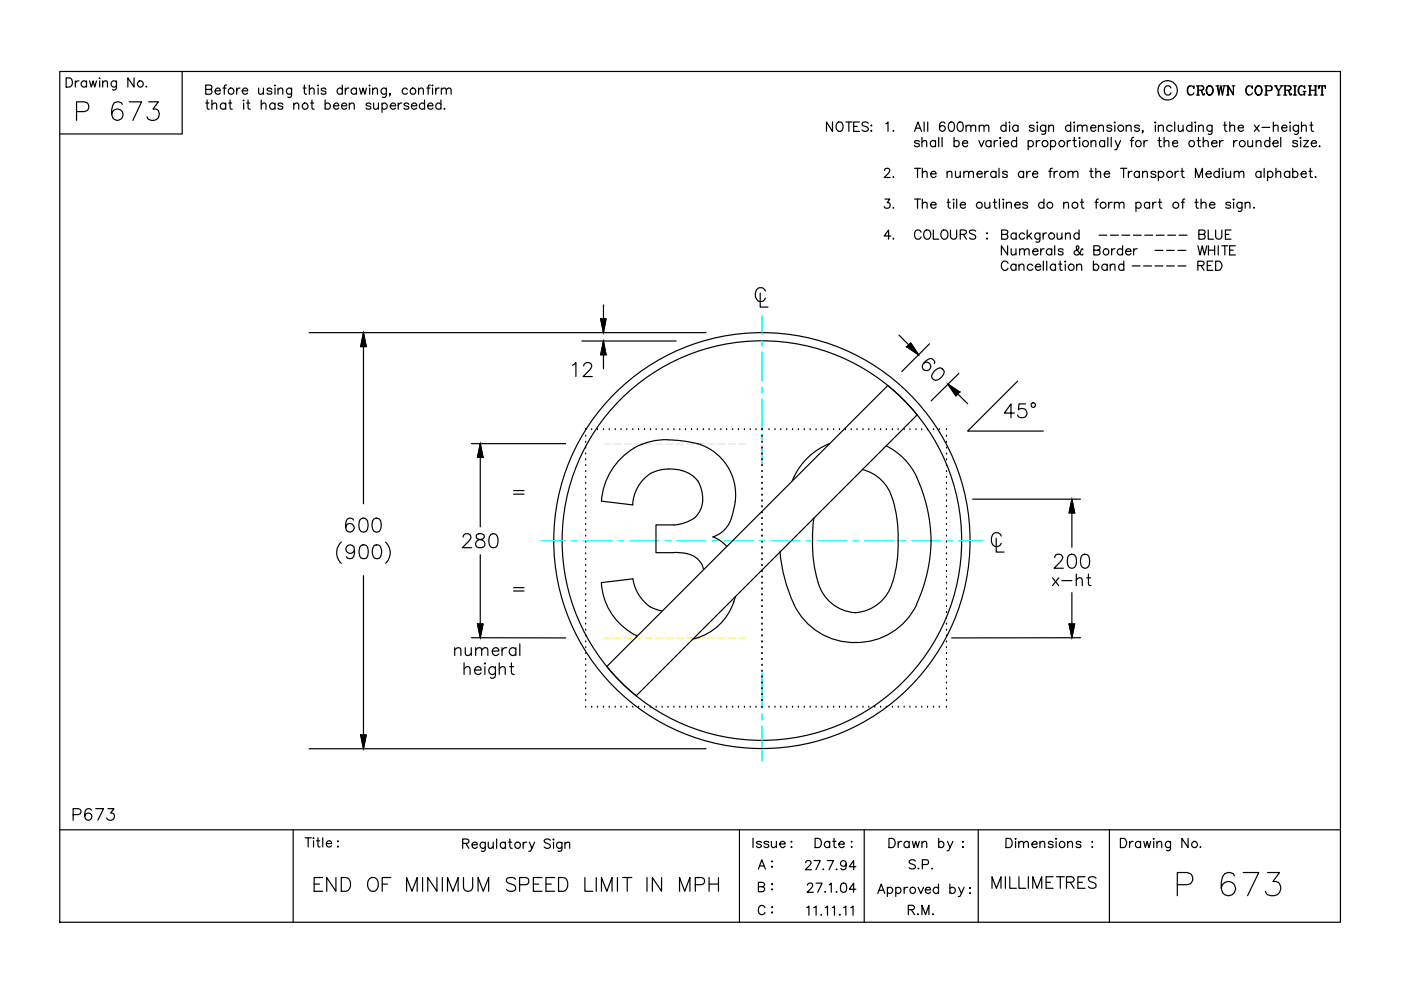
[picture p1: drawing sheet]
<svg xmlns="http://www.w3.org/2000/svg" width="297mm" height="210mm" viewBox="0 0 297 210" stroke-linecap="round" stroke-linejoin="round" font-family="sans-serif">
<g fill="none" stroke="#000" stroke-width=".25">
<path d="M12.7 15.2h271.5v180.3h-271.5zM14 16.5h.7a1.04 1.04 0 0 1 .7 1 1.04 1.04 0 0 1-.7 1h-.7zM16 17.1v1.4M16.7 17.1a.64 .64 0 0 0-.7 .6M18.3 17.4a.63 .63 0 0 0-.9-.1 .63 .63 0 0 0 0 1 .63 .63 0 0 0 .9-.1M18.3 17.1v1.4M19 17.1l.4 1.4 .3-1.4 .4 1.4 .4-1.4M21.1 17.1v1.4M21.1 16.5v.2zM21.8 17.5l.4-.4 .5 .1 .1 1.3M21.8 17.1v1.4M24.7 17.1l-.1 1.8-.3 .2-.5-.1"/>
<path d="M24.7 17.4a.63 .63 0 0 0-.9-.1 .63 .63 0 0 0 0 1 .63 .63 0 0 0 .9-.1M28.4 16.5v2l-1.3-2v2M31 18.3l-.1 .1h.2M38.6 15.2v13.2h-25.9M43.6 19l1.2-.1 .1-.3-.1-.4-.3-.2h-.9v2h.9l.3-.2v-.7l-.3-.1M45.6 19.3h1.1a.55 .55 0 0 0-.5-.7 .55 .55 0 0 0-.6 .7 .61 .61 0 0 0 .4 .7 .61 .61 0 0 0 .7-.3M47.3 18.7h.6M48 18l-.4 .1v.3v1.6M50.2 18.7v1.3M50.9 18.7a.65 .65 0 0 0-.7 .6M51.4 19.3h1.1a.57 .57 0 0 0-.6-.7 .57 .57 0 0 0-.5 .7v.1a.63 .63 0 0 0 .4 .6 .63 .63 0 0 0 .7-.3M54.8 18.7l.1 1.2 .5 .1 .5-.4"/>
<path d="M55.9 18.7v1.3M57.6 19a.57 .57 0 0 0-1 0l.3 .3h.5a.33 .33 0 0 1 .1 .6 .7 .7 0 0 1-.9-.2M58.2 18.1h.2zM58.3 18.7v1.3M58.9 19l.5-.3 .5 .1 .1 1.2M58.9 18.7v1.3M61.8 18.7l-.1 1.7-.2 .3-.5-.1M61.8 19a.62 .62 0 0 0-.9-.1 .62 .62 0 0 0 0 .9 .62 .62 0 0 0 .9-.1M64.3 18.7h.6M64.5 18v1.6l.2 .3 .3 .1M65.6 19l.5-.3 .4 .1 .1 1.2M65.6 18v2"/>
<path d="M67.5 18.7v1.3M67.5 18v.2zM69.1 19a.56 .56 0 0 0-.5-.4 .56 .56 0 0 0-.5 .4l.3 .3h.4a.33 .33 0 0 1 .2 .6 .7 .7 0 0 1-.9-.2M72.6 19a.62 .62 0 0 0-.9-.1 .62 .62 0 0 0 0 .9 .62 .62 0 0 0 .9-.1M72.6 18v2M73.2 18.7v1.3M74 18.7a.72 .72 0 0 0-.8 .6M75.6 19a.64 .64 0 0 0-1-.1 .64 .64 0 0 0 0 .9 .64 .64 0 0 0 1-.1M75.6 18.7v1.3M76.2 18.7l.4 1.3 .4-1.3 .4 1.3 .3-1.3M78.4 18.7v1.3M78.4 18v.2z"/>
<path d="M79 19l.5-.3 .4 .1 .1 1.2M79 18.7v1.3M81.9 18.7v1.5a.53 .53 0 0 1-.8 .4M81.9 19a.64 .64 0 0 0-.9-.1 .64 .64 0 0 0 0 .9 .64 .64 0 0 0 .9-.1M82.7 19.9h-.1h.1l-.1 .5M86.4 19a.62 .62 0 0 0-.9-.1 .62 .62 0 0 0 0 .9 .62 .62 0 0 0 .9-.1M88.7 19l.5-.3 .5 .1 .1 1.2M88.7 18.7v1.3M90.5 18.7h.7M91.2 18l-.3 .1-.1 .3v1.6M91.7 18.7v1.3M91.7 18v.2z"/>
<path d="M92.4 18.7v1.3M93.1 18.7a.65 .65 0 0 0-.7 .6M93.6 19l.4-.3 .5 .1 .1 1.2M93.6 18.7v1.3M94.6 19l.5-.3 .5 .1v1.2M248.3 18.7a.72 .72 0 0 0-.9-.5 .72 .72 0 0 0-.5 .7 .88 .88 0 0 0 .1 1 .88 .88 0 0 0 1 .2l.3-.4M252.4 18.2a1.11 1.11 0 0 0 0 2M253 18.5l.1 .3v-.6l-.1 .3a.75 .75 0 0 0-.8-.3 .75 .75 0 0 0-.5 .7v.5a.72 .72 0 0 0 .6 .7 .72 .72 0 0 0 .8-.4M253.7 18.2h1.1l.4 .2v.4l-.1 .2-1 .1M254 18.2v2M254.1 18.2v2M254.5 19.1l.3 .2 .3 .7h.3"/>
<path d="M254.7 19.2l.4 1h.1l.2-.3M254.8 18.2l.4 .4-.2 .4-.2 .1M256.4 18.2a1 1 0 0 0-.7 1 1 1 0 0 0 .9 1 1 1 0 0 0 .6-1.1 1 1 0 0 0-.8-.9 1.13 1.13 0 0 0 0 2M256.6 18.2a1.09 1.09 0 0 1 .6 1 1.09 1.09 0 0 1-.6 1M257.8 18.2h.6M258.1 18.2l.3 2 .4-2 .4 2 .4-2M258.2 18.2l.2 1.5M258.9 18.2l.3 1.5M259.3 18.2h.6M260 18.2h.4M260.3 18.2v2M261.3 18.2h.5"/>
<path d="M261.5 20l-1.1-1.8v2M261.5 18.2v2l-1.1-1.8M264.8 18.2a1.11 1.11 0 0 0 0 2M265.4 18.5l.1 .3v-.6l-.1 .3a.75 .75 0 0 0-.8-.3 .75 .75 0 0 0-.5 .7 .86 .86 0 0 0 .2 1 .86 .86 0 0 0 .9 .2l.3-.4M266.8 18.2a1 1 0 0 0-.7 1 1 1 0 0 0 .8 1 1 1 0 0 0 .7-1.1 1 1 0 0 0-.8-.9 1.09 1.09 0 0 0-.6 1 1.09 1.09 0 0 0 .6 1M266.9 18.2a1.13 1.13 0 0 1 0 2M268.2 18.2h1.1l.3 .1 .1 .3-.1 .5-1.1 .1M268.4 18.2v2M268.5 18.2v2M269.3 18.2a.52 .52 0 0 1 .4 .5 .52 .52 0 0 1-.4 .5M270.2 18.2h.6M270.4 18.2l.6 1v1"/>
<path d="M270.5 18.2l.6 1v1M271.4 18.2h.6M271.8 18.2l-.7 1M272.2 18.2h1.1l.3 .1 .1 .3-.1 .4-1.1 .1M272.4 18.2v2M272.5 18.2v2M273 19.1l.3 .2 .4 .8 .1-.1M273.2 19.2l.2 .9 .3 .1 .1-.3M273.3 18.2l.4 .4-.1 .3-.3 .2M274.2 18.2h.7M274.5 18.2v2M274.6 18.2v2"/>
<path d="M275.9 18.2a1.11 1.11 0 0 0 0 2M276.3 19.4h.6M276.5 18.5l.1 .3v-.6l-.1 .3a.75 .75 0 0 0-.8-.3 .75 .75 0 0 0-.5 .7l.2 .8a.66 .66 0 0 0 .5 .4 .66 .66 0 0 0 .6-.2M276.5 19.4v.8M276.6 19.4v.8M277.4 18.2h.7M277.7 18.2v2M277.8 19.1h1.1M277.8 18.2v2M278.6 18.2h.6M278.9 18.2v2M279 18.2v2"/>
<path d="M279.7 18.2l-.1 .6v-.6h1.4v.6l-.1-.6M280.3 18.2v2M280.4 18.2v2M16.2 23.7h1.7l.6-.2a1.06 1.06 0 0 0 .3-1.2 1.06 1.06 0 0 0-.9-.7h-1.7v3.9M25.9 22.1a1.11 1.11 0 0 0-1.1-.5 1.11 1.11 0 0 0-.9 .8 2.73 2.73 0 0 0 .3 2.9 1.21 1.21 0 0 0 1.8-.5 1.21 1.21 0 0 0-.8-1.7 1.21 1.21 0 0 0-1.5 1.1M27.4 21.6h2.6l-1.8 3.9M31.5 21.6h2.1l-1.2 1.5h.6a1.3 1.3 0 0 1 .7 1.6 1.3 1.3 0 0 1-1.6 .8l-.6-.2-.3-.5M43.6 21.8h.7M43.9 21.2v1.6l.1 .3 .4 .1M44.9 22.2l.5-.4 .5 .2v1.2M44.9 21.2v2M47.9 22.1a.64 .64 0 0 0-1-.1 .64 .64 0 0 0 0 1 .64 .64 0 0 0 1-.1"/>
<path d="M47.9 21.8v1.4M48.5 21.8h.6M48.8 21.2v1.6l.1 .3 .3 .1M51.7 21.8v1.4M51.7 21.2v.2zM52.3 21.8h.7M52.6 21.2v1.6l.1 .3 .4 .1M55.4 22.2l.5-.4 .4 .2 .1 1.2M55.4 21.2v2M58.3 22.1a.64 .64 0 0 0-.9-.1 .64 .64 0 0 0 0 1 .64 .64 0 0 0 .9-.1M58.3 21.8v1.4M60 22.1a.57 .57 0 0 0-1.1 0l.3 .3 .5 .1a.33 .33 0 0 1 .2 .6 .7 .7 0 0 1-1-.2"/>
<path d="M62.3 22.2l.5-.4 .4 .2 .1 1.2M62.3 21.8v1.4M65.8 21.8h.7M66.1 21.2v1.6l.1 .3 .4 .1M68.9 22.1a.62 .62 0 0 1 .9 0 .62 .62 0 0 1 0 .9 .62 .62 0 0 1-.9-.1M68.9 21.2v2M70.7 22.4h1.1a.56 .56 0 0 0-.5-.6 .56 .56 0 0 0-.6 .6 .61 .61 0 0 0 .4 .7 .61 .61 0 0 0 .7-.2M72.4 22.4h1.1a.55 .55 0 0 0-.5-.6 .55 .55 0 0 0-.6 .6 .61 .61 0 0 0 .4 .7 .61 .61 0 0 0 .7-.2M74.1 22.2l.4-.4 .5 .2 .1 1.2M74.1 21.8v1.4M78.6 22.1a.56 .56 0 0 0-.5-.3 .56 .56 0 0 0-.5 .3l.3 .3 .5 .1a.33 .33 0 0 1 .1 .6 .7 .7 0 0 1-.9-.2M79.2 21.8l.1 1.3 .5 .1 .4-.4"/>
<path d="M80.2 21.8v1.4M81 22.1a.62 .62 0 0 1 .9 0 .62 .62 0 0 1 0 .9 .62 .62 0 0 1-.9-.1M81 21.8v2M82.7 22.4h1.2a.57 .57 0 0 0-.6-.6 .57 .57 0 0 0-.6 .6v.2a.63 .63 0 0 0 .5 .6 .63 .63 0 0 0 .7-.3M84.4 21.8v1.4M85.2 21.8a.72 .72 0 0 0-.8 .6M86.7 22.1a.57 .57 0 0 0-1 0 .9 .9 0 0 0 .9 .5l.1 .3a.62 .62 0 0 1-1 0M87.2 22.4h1.2a.62 .62 0 0 0-.9-.5 .62 .62 0 0 0-.2 1 .65 .65 0 0 0 1.1 0M90 22.1a.62 .62 0 0 0-.9 0 .62 .62 0 0 0 0 .9 .62 .62 0 0 0 .9-.1M90 21.2v2M90.7 22.4h1.1a.56 .56 0 0 0-.6-.6 .56 .56 0 0 0-.5 .6 .61 .61 0 0 0 .3 .7 .61 .61 0 0 0 .8-.2M93.5 22.1a.62 .62 0 0 0-.9 0 .62 .62 0 0 0 0 .9 .62 .62 0 0 0 .9-.1"/>
<path d="M93.5 21.2v2M94.2 23l-.1 .1h.2M176.5 25.9v2l-1.3-2v2M177.6 26a.95 .95 0 0 1 1.2 .4 .95 .95 0 0 1-.2 1.2l-.2 .1a.93 .93 0 0 1-1.1-.4 .93 .93 0 0 1 .2-1.1zM179.3 25.9h1.4M180 25.9v2M181 26.8h.8M182.2 25.9h-1.2v2h1.2M184.1 26.2a.73 .73 0 0 0-.7-.4 .73 .73 0 0 0-.6 .5l.2 .3 .9 .4 .2 .6a.84 .84 0 0 1-1.3 0M184.6 26.6h.2zM184.6 27.7h.2v.2zM187.6 36.2v-.3l.3-.2 .7 .2a.66 .66 0 0 1-.2 .8l-.9 .9h1.2"/>
<path d="M187.8 26.2l.5-.3v2M189.4 27.6v.3l.1-.2M189.4 37.5h-.1h.2M193.9 27.9l.7-2 .8 2M193.9 35.7h1.3M194.2 27.2h.9M194.5 35.7v1.9M194.9 30.1a.62 .62 0 0 0-1 0 .9 .9 0 0 0 .9 .4l.1 .3a.57 .57 0 0 1-1 0M195.5 30.2l.4-.4 .5 .1 .1 1.2M195.5 29.1v2M195.6 36.7l.4-.4 .5 .1 .1 1.2M195.6 35.7v1.9"/>
<path d="M195.9 25.9v2M196.7 25.9v2M197.3 36.9h1.2a.61 .61 0 0 0-.9-.5 .61 .61 0 0 0-.2 .9 .6 .6 0 0 0 1.1 0M198.3 30.1a.62 .62 0 0 0-.9-.1 .62 .62 0 0 0 0 .9 .62 .62 0 0 0 .9-.1M198.3 29.8v1.3M199 29.1v2M199.7 29.1v2M200.3 26.2a.59 .59 0 0 0-.8-.2 1.21 1.21 0 0 0 .2 1.9 .63 .63 0 0 0 .7-.6 .63 .63 0 0 0-.5-.7 .63 .63 0 0 0-.7 .6M200.8 36.7l.5-.4 .4 .1 .1 1.2M200.8 36.3v1.3M201.4 26a.64 .64 0 0 1 .9 .2 1.32 1.32 0 0 1-.5 1.7h-.2a1.25 1.25 0 0 1-.2-1.9zM202.3 30.1a.62 .62 0 0 1 .9-.1 .62 .62 0 0 1 0 .9 .62 .62 0 0 1-.9-.1"/>
<path d="M202.3 29.1v2M202.6 36.3l.1 1.2 .4 .1 .5-.3M203.2 26a.64 .64 0 0 1 .9 .2 1.32 1.32 0 0 1-.4 1.7h-.2a1.25 1.25 0 0 1-.3-1.9zM203.6 36.3v1.3M204.1 30.4h1.1a.6 .6 0 0 0-.9-.5 .6 .6 0 0 0-.2 .9 .57 .57 0 0 0 1.1 0M204.4 36.7l.4-.4 .5 .1 .1 1.2M204.4 36.3v1.3M204.8 26.9a.67 .67 0 0 1 1-.3v1.3M204.8 26.5v1.4M205.4 36.7l.4-.4 .5 .1 .1 1.2M205.8 26.9a.67 .67 0 0 1 1-.3l.1 1.3M207.2 36.9h1.1a.6 .6 0 0 0-.9-.5 .6 .6 0 0 0-.2 .9 .57 .57 0 0 0 1.1 0"/>
<path d="M207.5 29.8l.6 1.3 .5-1.3M207.6 26.9a.67 .67 0 0 1 .9-.3l.1 1.3M207.6 26.5v1.4M208.6 26.9l.5-.4 .5 .1v1.3M208.8 36.3v1.3M209.6 36.3a.64 .64 0 0 0-.8 .6M210.1 30.1a.62 .62 0 0 0-.9-.1 .62 .62 0 0 0 0 .9 .62 .62 0 0 0 .9-.1M210.1 29.8v1.3M210.8 29.8v1.3M211.2 36.6a.63 .63 0 0 0-1-.1 .63 .63 0 0 0 0 1 .63 .63 0 0 0 1-.2M211.2 36.3v1.3M211.5 29.8a.58 .58 0 0 0-.7 .6"/>
<path d="M211.8 35.7v1.9M212.1 29.1v.2h-.1zM212.1 29.8v1.3M212.7 30.4h1.1a.6 .6 0 0 0-.8-.5 .6 .6 0 0 0-.2 .9 .57 .57 0 0 0 1 0M213.3 26.8a.62 .62 0 0 0-.9-.1 .62 .62 0 0 0 0 .9 .62 .62 0 0 0 .9 0M213.3 25.9v2M213.6 36.6a.57 .57 0 0 0-1 0l.1 .2 .8 .3 .1 .2a.57 .57 0 0 1-1 0M214.1 25.9v.2zM214.1 26.5v1.4M215.5 30.1a.62 .62 0 0 0-.9-.1 .62 .62 0 0 0 0 .9 .62 .62 0 0 0 .9-.1M215.5 29.1v2M215.8 26.8a.64 .64 0 0 0-.9-.1 .64 .64 0 0 0 0 1 .64 .64 0 0 0 .9-.1"/>
<path d="M215.8 26.5v1.4M217 36.6a.61 .61 0 0 0-.9-.1 .61 .61 0 0 0 0 .9 .61 .61 0 0 0 .9-.1M217 36.3v1.3M217.7 36.3v1.3M218 30.1a.62 .62 0 0 1 .9-.1 .62 .62 0 0 1 0 .9 .62 .62 0 0 1-.9-.1M218 29.8v1.9M218.5 36.3a.64 .64 0 0 0-.8 .6M218.9 36.9h1.1a.6 .6 0 0 0-.8-.5 .6 .6 0 0 0-.2 .9 .57 .57 0 0 0 1 0M219.3 26.8a.6 .6 0 0 0-1.1 0l.1 .2a.9 .9 0 0 1 1 .5v.1a.56 .56 0 0 1-.5 .3 .56 .56 0 0 1-.6-.3M219.7 29.8v1.3M219.9 26h.1l-.1 .1zM219.9 26.5v1.4"/>
<path d="M220.5 29.8a.64 .64 0 0 0-.8 .6M221.7 26.5v1.5a.53 .53 0 0 1-.8 .4M221.7 26.8a.64 .64 0 0 0-.9-.1 .64 .64 0 0 0 0 .9 .64 .64 0 0 0 .9 0M222.3 26.9l.5-.4 .5 .1 .1 1.3M222.3 26.5v1.4M222.3 36.3h.7M222.7 30.1a.62 .62 0 0 1 .9-.1 .62 .62 0 0 1 0 .9 .62 .62 0 0 1-.9-.1M222.7 29.8v1.9M223.1 35.7l-.4 .1-.1 .3v1.5M223.5 36.3v1.3M224.2 36.3a.58 .58 0 0 0-.7 .6M226.3 29.8v1.3"/>
<path d="M226.5 36.7l.4-.4 .5 .1 .1 1.2M226.5 36.3v1.3M227 26.8a.62 .62 0 0 0-.9-.1 .62 .62 0 0 0 0 .9 .62 .62 0 0 0 .9 0M227 25.9v2M227 29.8a.58 .58 0 0 0-.7 .6M227.5 29.8h.6M227.5 36.7l.5-.4 .4 .1 .1 1.2M227.8 25.9v.2zM227.8 26.5v1.4M227.8 29.1v1.6l.1 .3 .3 .1M228.4 26.9a.67 .67 0 0 1 1-.3l.1 1.3M228.4 26.5v1.4"/>
<path d="M228.9 29.1v.2h-.1zM228.9 29.8v1.3M229.5 26.9a.67 .67 0 0 1 .9-.3l.1 1.3M231 36.3h.7M231.2 27.1h1.1a.6 .6 0 0 0-.8-.5 .6 .6 0 0 0-.2 1 .57 .57 0 0 0 1 0M231.3 30.2l.5-.4 .5 .1v1.2M231.3 29.8v1.3M231.3 35.7v1.6l.1 .2 .4 .1M232.3 36.7l.5-.4 .5 .1 .1 1.2M232.3 35.7v1.9M232.9 26.9l.5-.4 .4 .1 .1 1.3M232.9 26.5v1.4"/>
<path d="M234.1 36.9h1.2a.61 .61 0 0 0-.9-.5 .61 .61 0 0 0-.2 .9 .6 .6 0 0 0 1.1 0M234.2 30.1a.62 .62 0 0 0-.9-.1 .62 .62 0 0 0 0 .9 .62 .62 0 0 0 .9-.1M234.2 29.8v1.3M234.9 29.1v2M235.6 29.1v2M235.7 26.8a.65 .65 0 0 0-1 0l.1 .2 .8 .3 .1 .3a.6 .6 0 0 1-1 0M236.4 25.9v.2zM236.4 26.5v1.4M236.4 29.8l.6 1.3 .6-1.3M237 31.1l-.3 .6h-.3M237.6 35.7h1.3M238.2 35.7v1.9"/>
<path d="M238.8 26.9l.4-.4 .5 .1 .1 1.3M238.8 26.5v1.4M239.2 36.3v1.3M239.6 29.8h.7M240 36.3a.64 .64 0 0 0-.8 .6M240.4 29.1l-.4 .2-.1 .2v1.6M241.6 26.8a.6 .6 0 0 0-1 0v.2a.9 .9 0 0 1 1 .5v.1a.56 .56 0 0 1-.5 .3 .56 .56 0 0 1-.5-.3M241.6 36.6a.61 .61 0 0 0-.9-.1 .61 .61 0 0 0 0 .9 .61 .61 0 0 0 .9-.1M241.6 36.3v1.3M242.2 36.7l.5-.4 .5 .1 .1 1.2M242.2 36.3v1.3M242.3 27.7l-.1 .2v-.2h.1l-.1 .5"/>
<path d="M242.5 29.8v1.3M243.3 29.8a.58 .58 0 0 0-.8 .6M244.9 26h.1v.1zM245 26.5v1.4M245 36.6a.57 .57 0 0 0-1 0l.1 .2 .9 .3v.2a.57 .57 0 0 1-1 0M245.5 29.8h.7M245.6 26.9l.5-.4 .4 .1 .1 1.3M245.6 26.5v1.4M245.6 36.6a.63 .63 0 0 1 .9-.1 .63 .63 0 0 1 0 1 .63 .63 0 0 1-.9-.2M245.6 36.3v2M245.8 29.1v1.6l.1 .3 .4 .1M246.8 30.2l.5-.4 .4 .1 .1 1.2"/>
<path d="M246.8 29.1v2M248.5 26.8a.64 .64 0 0 0-.9-.1 .64 .64 0 0 0 0 .9 .64 .64 0 0 0 .9 0M248.6 30.4h1.1a.6 .6 0 0 0-.8-.5 .6 .6 0 0 0-.2 .9 .57 .57 0 0 0 1 0M249.1 25.9v2M249.1 36.3v1.3M249.8 26.5l.1 1.2 .5 .2 .4-.4M249.9 36.3a.64 .64 0 0 0-.8 .6M250.4 36.3h.6M250.6 35.7v1.6l.2 .2 .3 .1M250.8 26.5v1.4M252.7 26.8a.64 .64 0 0 0-.9-.1 .64 .64 0 0 0 0 .9 .64 .64 0 0 0 .9 0M252.7 25.9v2"/>
<path d="M253.3 26h.2v.1zM253.5 26.5v1.4M253.5 37.6v-1.9l.7 1.9 .7-1.9v1.9M253.7 20.2h.6M253.8 29.8h.7M254.1 26.9l.5-.4 .4 .1 .1 1.3M254.1 26.5v1.4M254.1 29.1v1.6l.1 .3 .4 .1M255.1 30.2l.5-.4 .4 .1 .2 1.2M255.1 29.1v2M255.7 36.9h1.1a.6 .6 0 0 0-.8-.5 .6 .6 0 0 0-.2 .9 .57 .57 0 0 0 1 0M256.9 30.4h1.1a.61 .61 0 0 0-.8-.5 .61 .61 0 0 0-.2 .9 .6 .6 0 0 0 1 0"/>
<path d="M257 26.5l-.1 1.8-.3 .2-.4-.1M257 26.8a.62 .62 0 0 0-.9-.1 .62 .62 0 0 0 0 .9 .62 .62 0 0 0 .9 0M258.5 36.6a.63 .63 0 0 0-.9-.1 .63 .63 0 0 0 0 1 .63 .63 0 0 0 .9-.2M258.5 35.7v1.9M258.6 29.8v1.3M259.2 36.3v1.3M259.2 35.7l.1 .1-.1 .1zM259.3 29.8a.64 .64 0 0 0-.7 .6M259.4 26.5h.7M259.7 25.9v1.6l.1 .2 .4 .2M259.9 36.3l.1 1.2 .4 .1 .5-.3M260 20.2h.6"/>
<path d="M260.7 26.9a.67 .67 0 0 1 1-.3l.1 1.3M260.7 25.9v2M260.9 36.3v1.3M261.5 29.8v1.3M261.7 36.7l.4-.4 .5 .1 .1 1.2M261.7 36.3v1.3M262.3 29.8a.64 .64 0 0 0-.8 .6M262.5 27.1h1.1a.6 .6 0 0 0-.8-.5 .6 .6 0 0 0-.2 1 .57 .57 0 0 0 1 0M262.7 36.7l.5-.4 .4 .1 .1 1.2M264.6 29.8v1.2l.5 .1 .5-.4M265.6 29.8v1.3M266 26.5l1 1.4"/>
<path d="M266.3 30.2l.5-.4 .5 .1v1.2M266.3 29.8v1.3M267 26.5l-1 1.4M267.3 36.6a.61 .61 0 0 0-.9-.1 .61 .61 0 0 0 0 .9 .61 .61 0 0 0 .9-.1M267.3 36.3v1.3M267.6 27h1.6M268 35.7v1.9M268.2 20.2h.6M268.7 36.6a.63 .63 0 0 1 1-.1 .63 .63 0 0 1 0 1 .63 .63 0 0 1-1-.2M268.7 36.3v2M269.2 30.1a.62 .62 0 0 0-.9-.1 .62 .62 0 0 0 0 .9 .62 .62 0 0 0 .9-.1M269.2 29.1v2"/>
<path d="M269.9 30.4h1.1a.6 .6 0 0 0-.9-.5 .6 .6 0 0 0-.1 .9 .57 .57 0 0 0 1 0M270 26.9l.4-.4 .5 .1 .1 1.3M270 25.9v2M270.5 36.7l.5-.4 .5 .1v1.2M270.5 35.7v1.9M270.8 20.2h.6M271.5 29.1v2M271.8 27.1h1.1a.6 .6 0 0 0-.9-.5 .6 .6 0 0 0-.2 1 .57 .57 0 0 0 1.1 0M272.2 20.2h.6M273.4 36.6a.63 .63 0 0 0-.9-.1 .63 .63 0 0 0 0 1 .63 .63 0 0 0 .9-.2M273.4 36.3v1.3M273.5 26.5v1.4"/>
<path d="M273.5 25.9v.2zM274.1 36.6a.61 .61 0 0 1 .9-.1 .61 .61 0 0 1 0 .9 .61 .61 0 0 1-.9-.1M274.1 35.7v1.9M274.2 20.2h.7M275.1 30.1a.62 .62 0 0 0-1 0l.1 .2a.9 .9 0 0 1 .9 .4v.1a.57 .57 0 0 1-1 0M275.3 26.5l-.1 1.8-.3 .2-.4-.1M275.3 26.8a.64 .64 0 0 0-.9-.1 .64 .64 0 0 0 0 .9 .64 .64 0 0 0 .9 0M275.8 29.1v.2h-.2zM275.8 29.8v1.3M275.9 36.9h1.1v-.2a.64 .64 0 0 0-1.1-.1 .64 .64 0 0 0 .4 1h.3l.4-.3M275.9 26.9l.5-.4 .5 .1 .1 1.3M275.9 25.9v2"/>
<path d="M276.4 29.8h1l-1 1.3h1M277.4 20.2h.7M277.6 36.3h.6M277.7 26.5h.7M277.8 35.7v1.6l.1 .2 .4 .1M278 25.9v1.6l.1 .2 .4 .2M278 30.4h1.1a.6 .6 0 0 0-.8-.5 .6 .6 0 0 0-.2 .9 .57 .57 0 0 0 1 0M278.6 20.2h.6M278.9 37.5h-.1h.2M279.8 30.9l-.1 .1h.2M280 20.2h.6M187.6 42.2h1.1l-.6 .8a.64 .64 0 0 1 .5 1 .64 .64 0 0 1-1.1-.2"/>
<path d="M188.9 50h-1.4l.9-1.2v1.9M189.4 44l-.1 .1h.2M189.4 50.5l-.1 .1h.2M193.9 42.2h1.3M194.5 42.2v2M195.3 49.2a.72 .72 0 0 0-.8-.4 .72 .72 0 0 0-.6 .7v.5a.72 .72 0 0 0 .6 .7 .72 .72 0 0 0 .8-.5M195.6 43.2l.4-.3 .5 .1 .1 1.2M195.6 42.2v2M196 49a.74 .74 0 0 1 .8-.2 .74 .74 0 0 1 .5 .7 .86 .86 0 0 1-.1 .9 .86 .86 0 0 1-1 .2 1.27 1.27 0 0 1-.2-1.6zM197.3 43.4h1.2a.62 .62 0 0 0-.7-.5 .62 .62 0 0 0-.6 .6 .62 .62 0 0 0 .6 .7l.7-.3M197.9 48.8v1.9h1.1M199.7 49a.74 .74 0 0 1 .8-.2 .74 .74 0 0 1 .5 .7 .86 .86 0 0 1-.2 .9 .86 .86 0 0 1-.9 .2 1.27 1.27 0 0 1-.2-1.6z"/>
<path d="M200.8 42.9h.6M201.1 42.2v1.6l.1 .3 .3 .1M201.5 48.8v1.4a.67 .67 0 0 0 .7 .5 .67 .67 0 0 0 .6-.5v-1.4M202.2 42.9v1.3M202.2 42.2v.2zM202.8 42.2v2M203.6 43.4h1.1a.6 .6 0 0 0-.8-.5 .6 .6 0 0 0-.2 1 .62 .62 0 0 0 1 0M203.6 49.7h.8a.5 .5 0 0 0 .5-.6l-.5-.3h-.8v1.9M204.2 49.7l.7 1M206.9 49a.75 .75 0 0 0-1.4 .2l.3 .3 .7 .3a.47 .47 0 0 1 .4 .3 .47 .47 0 0 1-.2 .5 .91 .91 0 0 1-1.2-.2M208.8 42.9l.1 1.2 .5 .1 .5-.4M209.2 49.5h.2z"/>
<path d="M209.3 50.5l.1 .1-.1 .1zM209.9 42.9v1.3M210.6 42.9h.7M210.9 42.2v1.6l.1 .3 .3 .1M211.9 42.2v2M212.4 49.7l1.1-.1 .2-.3-.1-.4-.4-.1h-.8v1.9h.8a.51 .51 0 0 0 .5-.5 .51 .51 0 0 0-.5-.5M212.7 42.2v.2zM212.7 42.9v1.3M213.4 43.2a.71 .71 0 0 1 .9-.2l.1 1.2M213.4 42.9v1.3M213.6 52.1v2l-1.3-2v2M213.7 55.8a.72 .72 0 0 0-.8-.4 .72 .72 0 0 0-.6 .7 .9 .9 0 0 0 .2 .9 .9 .9 0 0 0 1 .2l.2-.3"/>
<path d="M214.4 52.7l.1 1.3 .4 .1 .5-.4M215.2 43.4h1.1a.57 .57 0 0 0-.6-.5 .57 .57 0 0 0-.5 .5v.2a.63 .63 0 0 0 .4 .6 .63 .63 0 0 0 .7-.3M215.4 52.7v1.4M215.4 56.3a.61 .61 0 0 0-.9-.1 .61 .61 0 0 0 0 .9 .61 .61 0 0 0 .9-.1M215.4 56v1.3M215.4 49.7a.61 .61 0 0 0-.9-.1 .61 .61 0 0 0 0 .9 .61 .61 0 0 0 .9-.1M215.4 49.4v1.3M216 56.4l.5-.4 .5 .1 .1 1.2M216 56v1.3M216.2 53.1l.4-.4 .5 .1 .1 1.3M216.2 52.7v1.4M217.2 53.1l.4-.4 .5 .1 .1 1.3"/>
<path d="M217.2 49.7a.63 .63 0 0 0-.9-.1 .63 .63 0 0 0 0 .9 .63 .63 0 0 0 .9-.1M217.8 48.8v1.9M217.9 43.1a.62 .62 0 0 0-1.1 0l.1 .2a.9 .9 0 0 1 1 .5v.1a.62 .62 0 0 1-1.1 0M218.2 50l.6 .7M218.7 49.4l-.9 .9M219 53.3h1.1a.6 .6 0 0 0-.9-.5 .6 .6 0 0 0-.2 1 .57 .57 0 0 0 1.1 0M219 56.3a.63 .63 0 0 0-1-.1 .63 .63 0 0 0 0 .9 .63 .63 0 0 0 1-.1M219.5 56.6h1.2a.61 .61 0 0 0-.9-.5 .61 .61 0 0 0-.2 .9 .6 .6 0 0 0 1.1 0M220.5 49.4l-.1 1.8-.3 .2-.5-.1M220.5 49.7a.61 .61 0 0 0-.9-.1 .61 .61 0 0 0 0 .9 .61 .61 0 0 0 .9-.1M220.7 52.7v1.4M221.2 49.4v1.3"/>
<path d="M221.2 55.4v1.9M221.3 43.1a.64 .64 0 0 0-.9-.1 .64 .64 0 0 0 0 1 .64 .64 0 0 0 .9-.1M221.3 42.2v2M221.4 52.7a.58 .58 0 0 0-.7 .6M221.9 49.4a.58 .58 0 0 0-.7 .6M221.9 55.4v1.9M223 53a.63 .63 0 0 0-1-.1 .63 .63 0 0 0 0 1 .63 .63 0 0 0 1-.1M223 52.7v1.4M223.6 52.1v2M223.8 56.3a.61 .61 0 0 0-.9-.1 .61 .61 0 0 0 0 .9 .61 .61 0 0 0 .9-.1M223.8 56v1.3M224.1 49.4l.1 1.2 .5 .1 .4-.4"/>
<path d="M224.5 56h.6M224.8 55.4v1.5v.3l.4 .1M225.1 49.4v1.3M225.4 53a.57 .57 0 0 0-1 0l.1 .2 .8 .3 .1 .3a.57 .57 0 0 1-1 0M225.5 43.2l.5-.3 .5 .1v1.2M225.5 42.9v1.3M225.8 55.5h.1zM225.9 56v1.3M225.9 49.8l.5-.4 .4 .1 .1 1.2M225.9 49.4v1.3M228.3 56.4l.4-.4 .5 .1 .1 1.2M228.3 56v1.3"/>
<path d="M228.8 49.7a.61 .61 0 0 0-.9-.1 .61 .61 0 0 0 0 .9 .61 .61 0 0 0 .9-.1M228.8 48.8v1.9M229.1 42.9h.6M229.4 42.2v1.6l.1 .3 .3 .1M229.6 52.9l-.1-.2-.2 .1-.3 .7a.7 .7 0 0 1-.6 .6 .7 .7 0 0 1-.7-.4l.1-.4 .9-.6a.39 .39 0 0 0-.2-.6l-.2 .1a.73 .73 0 0 0 .2 .9l.6 .9 .4 .1 .1-.3M231.8 56.3a.63 .63 0 0 1 1-.1 .63 .63 0 0 1 0 .9 .63 .63 0 0 1-1-.1M231.8 55.4v1.9M231.9 53l1.2-.1 .1-.2-.1-.4-.3-.2h-.9v2h.9a.51 .51 0 0 0 .4-.5 .51 .51 0 0 0-.4-.6M232.2 42.9h.6M232.9 42.2l-.3 .1-.2 .3v1.6M233 49.9h1.7M234.8 56.3a.63 .63 0 0 0-1-.1 .63 .63 0 0 0 0 .9 .63 .63 0 0 0 1-.1"/>
<path d="M234.8 56v1.3M235 42.9v1.3M235.4 56.4l.5-.4 .4 .1 .1 1.2M235.4 56v1.3M235.4 49.9h1.7M235.7 52.7v1.4M235.8 42.9a.64 .64 0 0 0-.8 .5M236.3 43.2a.67 .67 0 0 1 .9-.2l.1 1.2M236.3 42.9v1.3M236.4 52.7a.58 .58 0 0 0-.7 .6M237.3 43.2l.5-.3 .4 .1 .1 1.2M237.8 49.9h1.7"/>
<path d="M238 53a.63 .63 0 0 0-.9-.1 .63 .63 0 0 0 0 1 .63 .63 0 0 0 .9-.1M238 52.1v2M238.3 56.3a.61 .61 0 0 0-.9-.1 .61 .61 0 0 0 0 .9 .61 .61 0 0 0 .9-.1M238.3 55.4v1.9M238.6 53.3h1.2a.61 .61 0 0 0-.9-.5 .61 .61 0 0 0-.2 1 .6 .6 0 0 0 1.1 0M240 56.4h1.7M240.3 49.9h1.6M240.3 52.7v1.4M240.8 43.1a.62 .62 0 0 1 1 0 .62 .62 0 0 1 0 .9 .62 .62 0 0 1-1-.1M240.8 42.9v1.9M241.1 52.7a.6 .6 0 0 0-.8 .6M242.5 56.4h1.7"/>
<path d="M242.7 49.9h1.7M243.7 43.1a.62 .62 0 0 0-.9 0 .62 .62 0 0 0 0 .9 .62 .62 0 0 0 .9-.1M243.7 42.9v1.3M244.4 42.9v1.3M244.9 53.1h1.7M244.9 56.4h1.7M245.1 42.9a.58 .58 0 0 0-.7 .5M245.1 49.9h1.7M245.6 42.9h.7M245.9 42.2v1.6l.1 .3 .4 .1M247.3 53.1h1.7M247.3 56.4h1.7"/>
<path d="M247.6 49.9h1.6M249.7 53.1h1.7M249.7 56.4h1.7M250 49.9h1.7M250.5 42.9h.6M251.2 42.2l-.4 .1v.3v1.6M253.3 42.9h.7M253.6 42.2v1.6l.1 .3 .4 .1M254 56.3l1.1-.1 .2-.3-.1-.4-.4-.1h-.8v1.9M254 52.1l.4 2 .5-2 .5 2 .5-2M254.2 49.7l1.1-.1 .2-.3-.1-.4-.4-.1h-.8v1.9h.8a.51 .51 0 0 0 .5-.5 .51 .51 0 0 0-.5-.5M254.6 43.2l.5-.3 .5 .1 .1 1.2"/>
<path d="M254.6 42.2v2M254.6 56.3l.7 1M256 56.3h.7M256.2 48.8v1.9h1.1M256.2 52.1v2M256.2 53h1.3M256.4 43.4h1.2a.62 .62 0 0 0-.7-.5 .62 .62 0 0 0-.6 .6 .62 .62 0 0 0 .6 .7l.7-.3M257.1 55.4h-1.1v1.9h1.1M257.5 52.1v2M257.7 48.8v1.4a.66 .66 0 0 0 .7 .5 .66 .66 0 0 0 .7-.5v-1.4M257.7 55.4h.7a1.02 1.02 0 0 1 .7 .9 1.02 1.02 0 0 1-.7 1h-.7zM258.3 52.1v2"/>
<path d="M259.1 52.1h1.2M259.7 52.1v2M259.8 49.7h.7M260.7 53h.8M260.9 43.1a.62 .62 0 0 0-1 0 .9 .9 0 0 0 .9 .5l.1 .3a.62 .62 0 0 1-1 0M261 48.8h-1.2v1.9h1.2M261.5 42.9v1.3M261.5 42.2l.2 .1-.2 .1zM261.9 52.1h-1.2v2h1.2M263.3 42.9l-.1 1.7-.2 .2-.5-.1M263.3 43.1a.62 .62 0 0 0-.9 0 .62 .62 0 0 0 0 .9 .62 .62 0 0 0 .9-.1M264 43.2a.67 .67 0 0 1 .9-.2l.1 1.2"/>
<path d="M264 42.9v1.3M265.9 44l-.1 .1h.2M65.5 70.5h84.2M77.1 70.5v36.3M77.1 70.5l.6 3h-1.2zM121.4 77.4l.7-.5v2.9M123.4 72.3h20M123.8 77.6v-.2a.94 .94 0 0 1 1.4-.4 .68 .68 0 0 1 .1 1l-1.7 1.8h2M127.4 67.6h1.1l-.6 2.9zM127.9 72.3l.6 2.9h-1.1zM127.9 64.6v5.9M127.9 72.3v5.9"/>
<path d="M161.2 62.1v3h1.6M162.3 61.7a1.09 1.09 0 0 0-1.3-.7 1.09 1.09 0 0 0-.8 1.1 1.31 1.31 0 0 0 .3 1.4 1.31 1.31 0 0 0 1.4 .3l.4-.6M190.6 71l4.1 4.2M192.2 73.5l.9-.8 1.6 2.5zM195.8 77a.9 .9 0 0 1 1.5 .4 .9 .9 0 0 1-.8 1.2 .9 .9 0 0 1-.9-1.1 2.61 2.61 0 0 1 1.8-1.5 .88 .88 0 0 1 .7 1.1M197.1 72.9l-5.9 5.9M198 78.8a1.38 1.38 0 0 1 1.8-.6l.2 .2a1.38 1.38 0 0 1-.6 1.8l-.6 .4a.89 .89 0 0 1-1-.2 .89 .89 0 0 1-.2-1zM203.3 79.2l-5.9 5.8M100 94.1h19.9M101.8 94.1l.6 2.9h-1.2zM101.8 94.1v17.6M124.2 91.1h.1"/>
<path d="M124.2 92.5h.1M124.2 93.8h.1M124.2 95h.1M124.2 96.3h.1M124.2 97.5h.1M124.2 98.7h.1M124.2 100h.1M125.4 91.1h.1M126.7 91.1h.1M127.9 91.1h.1M129.2 91.1h.1M130.4 91.1h.1"/>
<path d="M131.7 91.1h.1M132.9 91.1h.1M134.2 91.1h.1M134.5 95a14.2 14.2 0 0 0-7 11.2l6.7 .9M135.4 91.1h.1M136.7 91.1h.1M137.9 91.1h.1M139.1 91.1h.1M140.4 91.1h.1M141.6 93.3a24.1 24.1 0 0 1 7.5 1.2 11.6 11.6 0 0 1 6.2 14.7l-.2 .5M141.6 91.1h.1M141.6 93.2a14 14 0 0 0-7.1 1.7"/>
<path d="M142.9 91.1h.1M144.1 91.1h.1M144.7 99.8a9.1 9.1 0 0 0-7.4 1.1 8.4 8.4 0 0 0-3.2 6.1M144.7 99.8a5.5 5.5 0 0 1 4.3 5.7 5.1 5.1 0 0 1-4.2 5.5l-2 .3M145.3 91.1h.1M146.6 91.1h.1M147.8 91.1h.1M149.1 91.1h.1M150.3 91.1h.1M151.6 91.1h.1M152.8 91.1h.1M154.1 91.1h.1"/>
<path d="M155.3 91.1h.1M156.6 91.1h.1M157.8 91.1h.1M159.1 91.1h.1M160.3 91.1h.1M161.6 100h.1M161.6 98.7h.1M161.6 97.5h.1M161.6 96.3h.1M161.6 95h.1M161.6 93.8h.1M161.6 92.5h.1"/>
<path d="M161.6 91.1h.1M163 91.1h.1M164.3 91.1h.1M165.5 91.1h.1M166.8 91.1h.1M168 91.1h.1M169.3 91.1h.1M170.5 91.1h.1M171.8 91.1h.1M173 91.1h.1M174.3 91.1h.1M175.5 91.1h.1"/>
<path d="M175.9 94.1a14.2 14.2 0 0 0-7.9 7.9M176.8 91.1h.1M178 91.1h.1M179.3 91.1h.1M180.5 91.1h.1M181.7 91.1h.1M182.8 99.6a8.7 8.7 0 0 1 6.4 6.1M183 91.1h.1M184.2 91.1h.1M185.5 91.1h.1M186.7 91.1h.1M187.9 94.5a14.1 14.1 0 0 1 6.5 6.6"/>
<path d="M187.9 91.1h.1M189.2 91.1h.1M190.4 91.1h.1M191.7 91.1h.1M192.9 91.1h.1M194.2 91.1h.1M194.4 87.9a41.5 41.5 0 0 0-6.2-6.2l-59.6 59.6a42.4 42.4 0 0 0 6.3 6.2M194.5 88l-59.6 59.5M195.4 91.1h.1M196.7 91.1h.1M197.9 91.1h.1M199.2 91.1h.1"/>
<path d="M200.7 100h.1M200.7 98.7h.1M200.7 97.5h.1M200.7 96.3h.1M200.7 95h.1M200.7 93.8h.1M200.7 92.5h.1M200.7 91.1h.1M201 81.4l2.5 1.7-.8 .8zM201 81.4l4.2 4.2M215.1 87.6h-2.1l1.3-2v3M215.7 80.8l-10.5 10.6h16"/>
<path d="M217.4 85.6h-1.4l-.1 1.3a1.04 1.04 0 0 1 1.6 0 1.04 1.04 0 0 1-.2 1.6 1.04 1.04 0 0 1-1.6-.5M72.4 114.9a3 3 0 0 0 0 4.5M74.9 110.3a.83 .83 0 0 0-.8-.5 .83 .83 0 0 0-.7 .6 2.23 2.23 0 0 0 .3 2.2 .91 .91 0 0 0 1.3-.3 .91 .91 0 0 0-.6-1.3 .91 .91 0 0 0-1.1 .8M75.2 116.5a.91 .91 0 0 1-1.3 .8 .91 .91 0 0 1-.3-1.5 .91 .91 0 0 1 1.4 .2 2.7 2.7 0 0 1-.3 2.3 .9 .9 0 0 1-1.2-.3M76.5 110a.93 .93 0 0 1 1.4 .4 2.46 2.46 0 0 1-.3 2.2 .91 .91 0 0 1-1.4-.4 2.4 2.4 0 0 1 .3-2.2zM76.6 115.7a.97 .97 0 0 1 1.3 .4 2.67 2.67 0 0 1-.2 2.2 1.02 1.02 0 0 1-1.4-.4 2.46 2.46 0 0 1 .3-2.2zM79.3 110a.93 .93 0 0 1 1.4 .4 2.46 2.46 0 0 1-.3 2.2 .91 .91 0 0 1-1.4-.4 2.4 2.4 0 0 1 .3-2.2zM79.3 115.7a.97 .97 0 0 1 1.4 .4 2.32 2.32 0 0 1-.2 2.2 .97 .97 0 0 1-1.4-.4 2.3 2.3 0 0 1 .2-2.2zM81.8 114.9a3 3 0 0 1 0 4.5M98.2 113.9l.2-.6 .3-.1h.6a.74 .74 0 0 1 .4 1.1l-1.7 1.8h2M101.1 113.3a.6 .6 0 0 0 .3 1 1.24 1.24 0 0 1 1.4 1.3l-.1 .2a1.14 1.14 0 0 1-1.8-.2 .94 .94 0 0 1 .8-1.2l.8-.2 .2-.6a1.11 1.11 0 0 0-1.6-.3zM101.8 117.6v17.6"/>
<path d="M104.1 113.3a.91 .91 0 0 1 1.4 .4 2.5 2.5 0 0 1-.3 2.3 .98 .98 0 0 1-1.4-.4 2.46 2.46 0 0 1 .3-2.3zM108.9 104h2.2M108.9 104.8h2.2M124.2 101.2h.1M124.2 102.5h.1M124.2 103.7h.1M124.2 105h.1M124.2 106.2h.1M124.2 107.4h.1M124.2 108.7h.1M124.2 109.9h.1M124.2 111.2h.1"/>
<path d="M124.2 112.4h.1M124.2 113.7h.1M124.2 114.9h.1M124.2 116.2h.1M124.2 117.4h.1M124.2 118.7h.1M124.2 119.9h.1M142.8 117.1l2.9 .3M142.9 111.3h-3.8v5.9h3.8M145.7 117.4l1.6 .6 .9 .8 .7 1M148.9 119.7l.2 1M151.1 113.8l1.6 .9 1.4 1.1"/>
<path d="M155.1 109.7a6 6 0 0 1-3.9 4.1M161.6 119.9h.1M161.6 118.7h.1M161.6 117.4h.1M161.6 116.2h.1M161.6 114.9h.1M161.6 113.7h.1M161.6 112.4h.1M161.6 111.2h.1M161.6 109.9h.1M161.6 108.7h.1M161.6 107.4h.1"/>
<path d="M161.6 106.2h.1M161.6 105h.1M161.6 103.7h.1M161.6 102.5h.1M161.6 101.2h.1M165.4 117a33.5 33.5 0 0 0 2.9 11.1M172.5 109.8a33 33 0 0 0 1.3 14.7 8.4 8.4 0 0 0 8.5 5.3 8.7 8.7 0 0 0 6.9-6.3M189.2 105.7a34.1 34.1 0 0 1 0 17.8M194.3 101.1a31.1 31.1 0 0 1 0 27M200.7 119.9h.1M200.7 118.7h.1M200.7 117.4h.1"/>
<path d="M200.7 116.2h.1M200.7 114.9h.1M200.7 113.7h.1M200.7 112.4h.1M200.7 111.2h.1M200.7 109.9h.1M200.7 108.7h.1M200.7 107.4h.1M200.7 106.2h.1M200.7 105h.1M200.7 103.7h.1M200.7 102.5h.1"/>
<path d="M200.7 101.2h.1M206.2 105.8h22.9M211.2 114.1v3h1.7M212.3 113.7a1.06 1.06 0 0 0-1.2-.8 1.06 1.06 0 0 0-.9 1.1 1.3 1.3 0 0 0 1.4 1.9l.5-.4 .2-.3M223.6 118.2l.3-.6 .8-.1a.74 .74 0 0 1 .4 1.2l-1.6 1.8h1.9M226.7 117.6a.98 .98 0 0 1 1.4 .5 2.46 2.46 0 0 1-.3 2.2 .91 .91 0 0 1-1.4-.4 2.5 2.5 0 0 1 .3-2.3zM227.3 105.8l.6 3h-1.2zM227.3 105.8v10.2M229.5 117.6a.98 .98 0 0 1 1.4 .5 2.46 2.46 0 0 1-.3 2.2 .91 .91 0 0 1-1.4-.4 2.5 2.5 0 0 1 .3-2.3zM77.1 122v34.3M96.4 137.8l.6-.5 .6 .2 .1 1.5M96.4 137.3v1.7"/>
<path d="M98.7 137.3l.1 1.6 .5 .1 .6-.5M99.9 137.3v1.7M100 135.2l19.9 .1M100.9 137.8l.5-.5 .6 .2 .1 1.5M100.9 137.3v1.7M101.2 132.3h1.2l-.6 2.9zM102.1 137.8l.6-.5 .6 .2 .1 1.5M104.4 138h1.4a.7 .7 0 0 0-.7-.7 .7 .7 0 0 0-.7 .7 .77 .77 0 0 0 .4 .9 .77 .77 0 0 0 1-.3M106.4 137.3v1.7M107.4 137.3a.85 .85 0 0 0-1 .7M108.9 124.6h2.2M108.9 125.3h2.2"/>
<path d="M109.4 137.7a.79 .79 0 0 0-1.2-.1 .79 .79 0 0 0 0 1.1 .79 .79 0 0 0 1.2-.1M109.4 137.3v1.7M110.2 136.5v2.5M124.2 121.2h.1M124.2 122.4h.1M124.2 123.7h.1M124.2 124.9h.1M124.2 126.1h.1M124.2 127.4h.1M124.2 128.6h.1M124.2 129.9h.1M124.2 131.1h.1"/>
<path d="M124.2 132.3h.1M124.2 133.6h.1M124.2 134.8h.1M124.2 136.1h.1M124.2 137.3h.1M124.2 138.6h.1M124.2 139.8h.1M127.5 123.5a13.2 13.2 0 0 0 6.2 10.6M133.7 134.1l1.4 .7M134.2 122.7a8.3 8.3 0 0 0 4.6 6.4l1.6 .4M134.2 122.7l-6.7 .8M155.9 126.5a12.1 12.1 0 0 1-9 9"/>
<path d="M161.6 139.8h.1M161.6 138.6h.1M161.6 137.3h.1M161.6 136.1h.1M161.6 134.8h.1M161.6 133.6h.1M161.6 132.3h.1M161.6 131.1h.1M161.6 129.9h.1M161.6 128.6h.1M161.6 127.4h.1M161.6 126.1h.1"/>
<path d="M161.6 124.9h.1M161.6 123.7h.1M161.6 122.4h.1M161.6 121.2h.1M168.3 128.2a14.5 14.5 0 0 0 13 8 14.5 14.5 0 0 0 13.1-8M200.7 139.8h.1M200.7 138.6h.1M200.7 137.3h.1M200.7 136.1h.1M200.7 134.8h.1M200.7 133.6h.1M200.7 132.3h.1"/>
<path d="M200.7 131.1h.1M200.7 129.9h.1M200.7 128.6h.1M200.7 127.4h.1M200.7 126.1h.1M200.7 124.9h.1M200.7 123.7h.1M200.7 122.4h.1M200.7 121.2h.1M223.2 122.5l1.3 1.7M224.5 122.5l-1.3 1.7M225.1 123.1h2.2"/>
<path d="M226.7 132.3h1.2l-.6 2.9zM227.3 125.6v9.6M228.2 123l.6-.5 .5 .1 .2 1.6M228.2 121.7v2.5M229.1 135.2l-27.3 .1M230.4 122.5h.8M230.8 121.7v2l.1 .3 .4 .2M65.5 158.7h84.2M76.5 155.8h1.2l-.6 2.9zM98.4 141.8l.5-.4 .6 .1 .2 1.5M98.4 140.5v2.5M100.6 142.1h1.4a.72 .72 0 0 0-.8-.8 .72 .72 0 0 0-.6 1 .76 .76 0 0 0 .6 .7 .76 .76 0 0 0 .8-.3"/>
<path d="M102.8 141.4v1.6M102.8 140.5l.1 .2-.1 .1zM105 141.4v1.8a.67 .67 0 0 1-.8 .6l-.2-.1M105 141.7a.78 .78 0 0 0-1.1-.1 .78 .78 0 0 0 0 1.2 .78 .78 0 0 0 1.1-.1M105.8 141.8l.6-.4 .6 .1 .1 1.5M105.8 140.5v2.5M108 141.4h.9M108.4 140.5v2l.2 .4 .4 .1M124.2 141.1h.1M124.2 142.3h.1M124.2 143.6h.1M124.2 144.8h.1"/>
<path d="M124.2 146.1h.1M124.2 147.3h.1M124.2 148.5h.1M124.2 149.9h.1M125.4 149.9h.1M126.7 149.9h.1M127.9 149.9h.1M129.2 149.9h.1M130.4 149.9h.1M131.7 149.9h.1M132.9 149.9h.1M134.2 149.9h.1"/>
<path d="M135.4 149.9h.1M136.7 149.9h.1M137.9 149.9h.1M139.1 149.9h.1M140.4 149.9h.1M141.6 149.9h.1M142.9 149.9h.1M144.1 149.9h.1M145.3 149.9h.1M146.6 149.9h.1M147.8 149.9h.1M149.1 149.9h.1"/>
<path d="M150.3 149.9h.1M151.6 149.9h.1M152.8 149.9h.1M154.1 149.9h.1M155.3 149.9h.1M156.6 149.9h.1M157.8 149.9h.1M159.1 149.9h.1M160.3 149.9h.1M161.6 149.9h.1M161.6 148.5h.1M161.6 147.3h.1"/>
<path d="M161.6 146.1h.1M161.6 144.8h.1M161.6 143.6h.1M161.6 142.3h.1M161.6 141.1h.1M163 149.9h.1M164.3 149.9h.1M165.5 149.9h.1M166.8 149.9h.1M168 149.9h.1M169.3 149.9h.1M170.5 149.9h.1"/>
<path d="M171.8 149.9h.1M173 149.9h.1M174.3 149.9h.1M175.5 149.9h.1M176.8 149.9h.1M178 149.9h.1M179.3 149.9h.1M180.5 149.9h.1M181.7 149.9h.1M183 149.9h.1M184.2 149.9h.1M185.5 149.9h.1"/>
<path d="M186.7 149.9h.1M187.9 149.9h.1M189.2 149.9h.1M190.4 149.9h.1M191.7 149.9h.1M192.9 149.9h.1M194.2 149.9h.1M195.4 149.9h.1M196.7 149.9h.1M197.9 149.9h.1M199.2 149.9h.1M200.7 149.9h.1"/>
<path d="M200.7 148.5h.1M200.7 147.3h.1M200.7 146.1h.1M200.7 144.8h.1M200.7 143.6h.1M200.7 142.3h.1M200.7 141.1h.1M12.7 175.9h271.5M15.5 172.7h1.1a.64 .64 0 0 0 .6-.6 .64 .64 0 0 0-.6-.7h-1.1v2.5M19.4 171.8a.7 .7 0 0 0-.7-.4 .7 .7 0 0 0-.6 .5 1.79 1.79 0 0 0 .2 1.9 .77 .77 0 0 0 1.1-.3 .77 .77 0 0 0-.5-1.1 .77 .77 0 0 0-.9 .7M20.3 171.4h1.6l-1.1 2.5M22.9 171.4h1.2l-.6 1a.82 .82 0 0 1 .7 1.1 .82 .82 0 0 1-1.3 .3l-.3-.4"/>
<path d="M62.2 175.9v19.6M64.7 177.6h1.3M65.3 177.6v2M66.5 178.3v1.3M66.5 177.6v.2zM67.1 178.3h.7M67.4 177.6v1.6l.1 .3 .4 .1M68.4 177.6v2M69.2 178.9h1.1a.55 .55 0 0 0-.6-.7 .55 .55 0 0 0-.5 .7 .61 .61 0 0 0 .3 .6 .61 .61 0 0 0 .8-.2M71.6 178.4h.1zM71.6 179.4v.2zM98.1 178.8l1.1-.1 .2-.4-.5-.4h-.8v2"/>
<path d="M98.8 178.8l.6 1.1M100.1 179.1h1.1a.6 .6 0 0 0-.9-.5 .6 .6 0 0 0-.1 1 .57 .57 0 0 0 1 0M102.9 178.6l-.1 1.7-.3 .2-.5-.1M102.9 178.8a.62 .62 0 0 0-.9-.1 .62 .62 0 0 0 0 1 .62 .62 0 0 0 .9-.1M103.5 178.6l.1 1.1 .5 .2 .5-.4M104.6 178.6v1.3M105.3 177.9v2M107.2 178.8a.62 .62 0 0 0-.9-.1 .62 .62 0 0 0 0 1 .62 .62 0 0 0 .9-.1M107.2 178.6v1.3M107.8 178.6h.7M108.1 177.9v1.6l.1 .2 .4 .2M110.9 178.6v1.3"/>
<path d="M111.6 178.6a.58 .58 0 0 0-.7 .5M112.2 178.6l.6 1.3 .5-1.3M112.8 179.9l-.4 .6h-.3M116.7 178.2a.74 .74 0 0 0-1.3 .2l.2 .2 .9 .4 .2 .6a.84 .84 0 0 1-1.3 0M117.4 178.6v1.3M117.4 177.9v.2zM119.1 178.6v1.4a.53 .53 0 0 1-.8 .4M119.1 178.8a.64 .64 0 0 0-.9-.1 .64 .64 0 0 0 0 1 .64 .64 0 0 0 .9-.1M119.8 178.9l.4-.3h.5l.1 1.3M119.8 178.6v1.3M156.8 175.9v19.6M159.7 177.7v2"/>
<path d="M161.4 178.6a.65 .65 0 0 0-1 0l.3 .3 .6 .2 .1 .3a.6 .6 0 0 1-1 0M163 178.6a.62 .62 0 0 0-1 0l.1 .3a.9 .9 0 0 1 .9 .4v.1a.57 .57 0 0 1-1 0M163.5 178.4l.2 1.2 .4 .1 .5-.4M164.6 178.4v1.3M165.3 178.9h1.2a.57 .57 0 0 0-.6-.5 .57 .57 0 0 0-.6 .5v.2a.61 .61 0 0 0 .5 .6 .61 .61 0 0 0 .7-.3M167.7 178.5h.2zM167.7 179.6h.2l-.1 .1zM172.8 177.8h.7a1.05 1.05 0 0 1 .7 .9 1.05 1.05 0 0 1-.7 1h-.7zM175.9 178.7a.64 .64 0 0 0-.9-.1 .64 .64 0 0 0 0 .9 .64 .64 0 0 0 .9 0M175.9 178.4v1.3M176.5 178.4h.7M176.8 177.8v1.5l.1 .3 .4 .1"/>
<path d="M177.9 179h1.1a.62 .62 0 0 0-.9-.6 .62 .62 0 0 0-.2 1.1 .65 .65 0 0 0 1.1 0M180.5 178.5h.2zM180.5 179.6h.2l-.1 .1zM183.2 175.9v19.6M188.5 177.8h.6a1.03 1.03 0 0 1 .7 .9 1.03 1.03 0 0 1-.7 1h-.6zM190.4 178.4v1.3M191.2 178.4a.72 .72 0 0 0-.8 .6M192.8 178.7a.62 .62 0 0 0-.9-.1 .62 .62 0 0 0 0 .9 .62 .62 0 0 0 .9 0M192.8 178.4v1.3M193.4 178.4l.4 1.3 .4-1.3 .3 1.3 .4-1.3M195.5 178.8l.4-.4 .5 .1 .1 1.2M195.5 178.4v1.3"/>
<path d="M199 178.7a.62 .62 0 0 1 .9-.1 .62 .62 0 0 1 0 .9 .62 .62 0 0 1-.9 0M199 177.8v1.9M200.9 178.4l.5 1.3 .6-1.3M201.4 179.7l-.3 .7h-.3M204.1 179.6h.2zM204.1 178.4l.2 .1-.2 .1zM207.4 175.9v19.6M213.3 177.8h.6a1.03 1.03 0 0 1 .7 .9 1.03 1.03 0 0 1-.7 1h-.6zM215.3 177.8h.1l-.1 .1zM215.3 178.4v1.3M216 178.8l.5-.4 .4 .1 .1 1.2M216 178.4v1.3"/>
<path d="M217 178.8l.5-.4 .4 .1 .1 1.2M218.8 179h1.1a.56 .56 0 0 0-.6-.6 .56 .56 0 0 0-.5 .6 .61 .61 0 0 0 .4 .7 .61 .61 0 0 0 .7-.2M220.5 178.8l.5-.4 .4 .1 .1 1.2M220.5 178.4v1.3M223.3 178.7a.57 .57 0 0 0-1 0 .9 .9 0 0 0 .9 .5l.1 .3a.62 .62 0 0 1-1 0M223.9 177.8h.1l-.1 .1zM223.9 178.4v1.3M226.4 178.8l.4-.4 .5 .1 .1 1.2M226.4 178.4v1.3M229.2 178.7a.57 .57 0 0 0-1.1 0 .9 .9 0 0 0 1 .5l.1 .3a.62 .62 0 0 1-1.1 0M231.5 179.6h.2zM231.6 178.4v.2z"/>
<path d="M235.2 175.9v19.6M237.5 177.8h.7a1.03 1.03 0 0 1 .7 .9 1.03 1.03 0 0 1-.7 1h-.7zM239.5 178.4v1.3M240.3 178.4a.72 .72 0 0 0-.8 .6M241.8 178.7a.62 .62 0 0 0-.9-.1 .62 .62 0 0 0 0 .9 .62 .62 0 0 0 .9 0M241.8 178.4v1.3M242.5 178.4l.3 1.3 .4-1.3 .4 1.3 .4-1.3M244.6 177.8v.1zM244.6 178.4v1.3M245.3 178.8l.5-.4 .4 .1 .1 1.2M245.3 178.4v1.3M248.2 178.4v1.5a.51 .51 0 0 1-.3 .4 .51 .51 0 0 1-.6 0"/>
<path d="M248.2 178.7a.62 .62 0 0 0-.9-.1 .62 .62 0 0 0 0 .9 .62 .62 0 0 0 .9 0M251.9 177.8v1.9l-1.3-1.9v1.9M254.5 179.5l-.1 .1h.2M66.6 187.5h1.1M68.4 186.1h-1.8v2.9h1.8M71.2 186.1v2.9l-1.9-2.9v2.9M72.4 186.1h.9a1.56 1.56 0 0 1 1.1 1.4 1.56 1.56 0 0 1-1.1 1.5h-.9zM78.2 186.4a1.09 1.09 0 0 1 1.3-.3 1.09 1.09 0 0 1 .7 1.1 1.31 1.31 0 0 1-.3 1.4 1.31 1.31 0 0 1-1.4 .2 1.85 1.85 0 0 1-.3-2.4zM81 187.5h1.1M82.9 186.1h-1.9v2.9M86.2 189v-2.9l1.1 2.9 1.1-2.9v2.9M89.6 186.1v2.9"/>
<path d="M92.6 186.1v2.9l-1.9-2.9v2.9M93.8 186.1v2.9M94.9 189v-2.9l1.1 2.9 1.1-2.9v2.9M98.3 186.1v2a.98 .98 0 0 0 .9 .9 .98 .98 0 0 0 1-.9v-2M101.4 189v-2.9l1.1 2.9 1.1-2.9v2.9M109.3 186.4a1.35 1.35 0 0 0-1.9 0 .69 .69 0 0 0 .5 .9l.9 .3a.74 .74 0 0 1 .3 1.2 1.36 1.36 0 0 1-1.7-.2M110.2 187.6h1.2a.76 .76 0 0 0 .7-.8 .76 .76 0 0 0-.7-.7h-1.2v2.9M113.1 187.5h1.1M114.9 186.1h-1.8v2.9h1.8M115.8 187.5h1.1M117.6 186.1h-1.8v2.9h1.8M118.4 186.1h1a1.58 1.58 0 0 1 .7 2.5l-.7 .4h-1z"/>
<path d="M124 186.1v2.9h1.7M126.4 186.1v2.9M127.5 189v-2.9l1.2 2.9 1.1-2.9v2.9M130.9 186.1v2.9M132 186.1h2M133 186.1v2.9M137.2 186.1v2.9M140.3 186.1v2.9l-2-2.9v2.9M144.1 189v-2.9l1.1 2.9 1.1-2.9v2.9M147.4 187.6h1.3a.76 .76 0 0 0 .7-.8 .76 .76 0 0 0-.7-.7h-1.3v2.9M150.3 187.5h2M150.3 186.1v2.9"/>
<path d="M152.3 186.1v2.9M160.8 188l1.1-.1a.4 .4 0 0 0 .2-.3 .4 .4 0 0 0-.2-.4l-1.1-.1v2h.8a.53 .53 0 0 0 .5-.6 .53 .53 0 0 0-.5-.5M160.8 184.3l.7-2 .8 2M161.1 183.6h.9M162.2 192.4a.72 .72 0 0 0-.8-.4 .72 .72 0 0 0-.6 .7 .83 .83 0 0 0 .2 1 .83 .83 0 0 0 .9 .1l.3-.3M163.6 182.7h.2zM163.6 183.8l.1-.1 .1 .1zM163.6 187.5h.2l-.1 .1zM163.6 188.6h.2zM163.6 192.4h.2zM163.6 193.5l.1-.1 .1 .1zM170.8 182.9l.1-.3 .3-.1 .6 .1a.56 .56 0 0 1-.1 .9l-1 .9h1.4"/>
<path d="M171 192.4l.5-.3v2M171.2 187.7l.2-.4 .2-.1h.4l.2 .3a.61 .61 0 0 1-.1 .8l-1 .9h1.3M172.5 192.4l.5-.3v2M172.6 182.5h1.3l-.9 1.9M173 187.2h1.3l-.9 2M174.1 193.8l-.1 .2h.2M174.6 184.2l-.1 .1h.1M174.9 189v.1h.1M175 192.4l.4-.3v2M175.4 182.5h1.3l-.9 1.9M175.8 187.6l.4-.4v2M176.5 192.4l.4-.3v2"/>
<path d="M177.3 184.2v.2l.2-.1M177.3 189v.2l.2-.1M178.1 193.8l-.2 .2h.3M178.5 187.3a.64 .64 0 0 1 .9 .3 1.71 1.71 0 0 1-.1 1.5 .72 .72 0 0 1-1-.3 1.66 1.66 0 0 1 .2-1.5zM178.9 192.4l.4-.3v2M179.4 183.1a.62 .62 0 0 1-.8 .5 .62 .62 0 0 1-.3-.9 .62 .62 0 0 1 1 .1 1.33 1.33 0 0 1-.4 1.6l-.6-.3M180.4 192.4l.5-.3v2M181.5 188.6h-1.4l.9-1.4v2M181.5 183.8h-1.4l.9-1.3v1.9M186.1 189.4l.7-1.9 .8 1.9M186.4 188.8h.9M188.1 188.4a.64 .64 0 0 1 1-.1 .64 .64 0 0 1 0 .9 .64 .64 0 0 1-1-.1"/>
<path d="M188.1 188.1v2M189.9 188.4a.62 .62 0 0 1 .9-.1 .62 .62 0 0 1 0 .9 .62 .62 0 0 1-.9-.1M189.9 188.1v2M191.7 188.1v1.3M192.5 188.1a.6 .6 0 0 0-.8 .6M192.6 192.9l1.1-.1a.4 .4 0 0 0 .2-.4 .4 .4 0 0 0-.2-.3l-1.1-.2v2M193.2 192.9l.7 1M194.1 182.6a.73 .73 0 0 0-.7-.3 .73 .73 0 0 0-.6 .5l.2 .2 .9 .4 .2 .6a.92 .92 0 0 1-1.3 0M194.6 193.7l-.1 .1h.2M194.7 188.1l.6 1.3 .5-1.3M194.7 184.1h-.1h.2M195.5 193.9v-2l.7 2 .7-2v2"/>
<path d="M195.6 183.3h.8l.5-.3a.53 .53 0 0 0-.5-.7h-.8v1.9M196.2 188.7h1.1a.6 .6 0 0 0-.9-.5 .6 .6 0 0 0-.1 .9 .57 .57 0 0 0 1 0M197.6 184.1h-.1h.2M197.8 193.7l-.1 .1h.2M199 188.4a.64 .64 0 0 0-1-.1 .64 .64 0 0 0 0 .9 .64 .64 0 0 0 1-.1M199 187.5v1.9M201.4 188.4a.64 .64 0 0 1 .9-.1 .64 .64 0 0 1 0 .9 .64 .64 0 0 1-.9-.1M201.4 187.5v1.9M203.3 188.1l.5 1.3 .6-1.3M203.8 189.4l-.3 .7h-.3M205.5 188.3l.2-.1 .1 .1zM205.5 189.4h.3z"/>
<path d="M210.3 188.3v-2.4l1 2.4 .9-2.4v2.4M213.2 185.9v2.4M214.1 185.9v2.4h1.4M216 185.9v2.4h1.5M218 185.9v2.4M219 188.3v-2.4l.9 2.4 1-2.4v2.4M221.8 187.1h.9M223.3 185.9h-1.5v2.4h1.5M224 185.9h1.7M224.8 185.9v2.4M226.1 187.1l1.4-.2a.59 .59 0 0 0 0-.9l-1.4-.1v2.4M226.9 187.1l.8 1.2"/>
<path d="M228.5 187.1h1M230.1 185.9h-1.6v2.4h1.6M232.4 186.2a1.06 1.06 0 0 0-1.6 0l.2 .6 1.3 .6 .1 .6a1.06 1.06 0 0 1-1.6 0M249.6 187.6h2.1a1.29 1.29 0 0 0 1.2-1.3 1.29 1.29 0 0 0-1.2-1.3h-2.1v4.9M261.7 185.7l-.2-.4a1.54 1.54 0 0 0-2.3 .7l-.3 1.1v1.2l.3 .9a1.53 1.53 0 0 0 2.4 .1 1.53 1.53 0 0 0-.6-2.3 1.53 1.53 0 0 0-2.1 1.3M263.6 185h3.3l-2.4 4.9M268.7 185h2.6l-1.4 1.9a1.43 1.43 0 0 1 1.5 .7 1.43 1.43 0 0 1-.1 1.6 1.76 1.76 0 0 1-3-.2"/>
<circle cx="29.8" cy="17.8" r=".64"/>
<circle cx="49" cy="19.3" r=".66"/>
<circle cx="87.6" cy="19.3" r=".66"/>
<circle cx="247.6" cy="19.2" r="2.05"/>
<circle cx="64.7" cy="22.5" r=".66"/>
<circle cx="221.6" cy="30.4" r=".65"/>
<circle cx="225.1" cy="30.4" r=".64"/>
<circle cx="225.3" cy="36.9" r=".64"/>
<circle cx="230.1" cy="30.4" r=".64"/>
<circle cx="237.6" cy="27.2" r=".64"/>
<circle cx="241.4" cy="30.4" r=".64"/>
<circle cx="248" cy="37" r=".65"/>
<circle cx="252.7" cy="30.4" r=".64"/>
<circle cx="263.4" cy="30.4" r=".65"/>
<circle cx="207.7" cy="43.5" r=".64"/>
<circle cx="222.6" cy="43.5" r=".64"/>
<circle cx="223" cy="50" r=".65"/>
<circle cx="227.1" cy="56.6" r=".64"/>
<circle cx="227.9" cy="43.5" r=".65"/>
<circle cx="233.9" cy="43.5" r=".65"/>
<circle cx="234.5" cy="53.4" r=".64"/>
<circle cx="249.3" cy="43.5" r=".65"/>
<circle cx="219.1" cy="85.9" r=".49"/>
<circle cx="161.5" cy="114.6" r="42.4"/>
<circle cx="161.5" cy="114.6" r="44.1"/>
<circle cx="109.7" cy="179.2" r=".64"/>
<circle cx="225.2" cy="179" r=".66"/>
<circle cx="253.3" cy="179" r=".66"/>
<circle cx="193.5" cy="188.8" r=".64"/>
</g>
<g fill="none" stroke="#ff0" stroke-width=".25">
<path d="M128.1 94.1h1.4M130.2 94.1h1.5M132.4 94.1h1.5M134.6 94.1h1.5M136.8 94.1h1.5M139 94.1h1.5M141.2 94.1h1.5M143.4 94.1h1.5M145.6 94.1h1.5M147.8 94.1h1.5M150 94.1h1.5M152.2 94.1h1.5"/>
<path d="M154.4 94.1h1.5M156.6 94.1h1.4M128.1 135.2h1.4M130.2 135.2h1.5M132.4 135.2h1.5M134.6 135.2h1.5M136.8 135.2h1.5M139 135.2h1.5M141.2 135.2h1.5M143.4 135.2h1.5M145.6 135.2h1.5M147.8 135.2h1.5"/>
<path d="M150 135.2h1.5M152.2 135.2h1.5M154.4 135.2h1.5M156.6 135.2h1.4"/>
</g>
<g fill="none" stroke="#0ff" stroke-width=".25">
<path d="M161.6 66.9v4M161.6 72.1v1.3M161.6 74.6v6.2M161.6 82.1v1.2M161.6 84.6v6.2M161.6 92v1.3M161.6 94.5v4M114.7 114.6h5.2M121.1 114.6h1.2M123.6 114.6h6.2M131 114.6h1.3M133.5 114.6h6.3"/>
<path d="M141 114.6h1.3M143.5 114.6h6.2M151 114.6h1.2M153.5 114.6h6.2M160.9 114.6h1.3M163.4 114.6h6.2M170.9 114.6h1.2M173.4 114.6h6.2M180.9 114.6h1.2M183.3 114.6h6.2M190.8 114.6h1.2M193.3 114.6h6.2"/>
<path d="M200.8 114.6h1.2M203.3 114.6h5.1M161.6 142.6v7.6M161.6 151.4v1.3M161.6 153.9v7.6"/>
</g>
<g fill="#000" stroke="#000" stroke-width=".21">
<path d="M77.1 70.5l.6 3h-1.2zM127.4 67.6h1.1l-.6 2.9zM127.9 72.3l.6 2.9h-1.1zM101.8 94.1l.6 2.9h-1.2zM227.3 105.8l.6 3h-1.2zM101.2 132.3h1.2l-.6 2.9zM226.7 132.3h1.2l-.6 2.9zM76.5 155.8h1.2l-.6 2.9z"/>
<path d="M192.2 73.5h1.4l-.5-.8zM192.2 73.5h1.4l1.1 1.7z"/>
<path d="M201 81.4l1.1 1.7h1.4zM202.1 83.1h1.4l-.8 .8z"/>
</g>
</svg>
